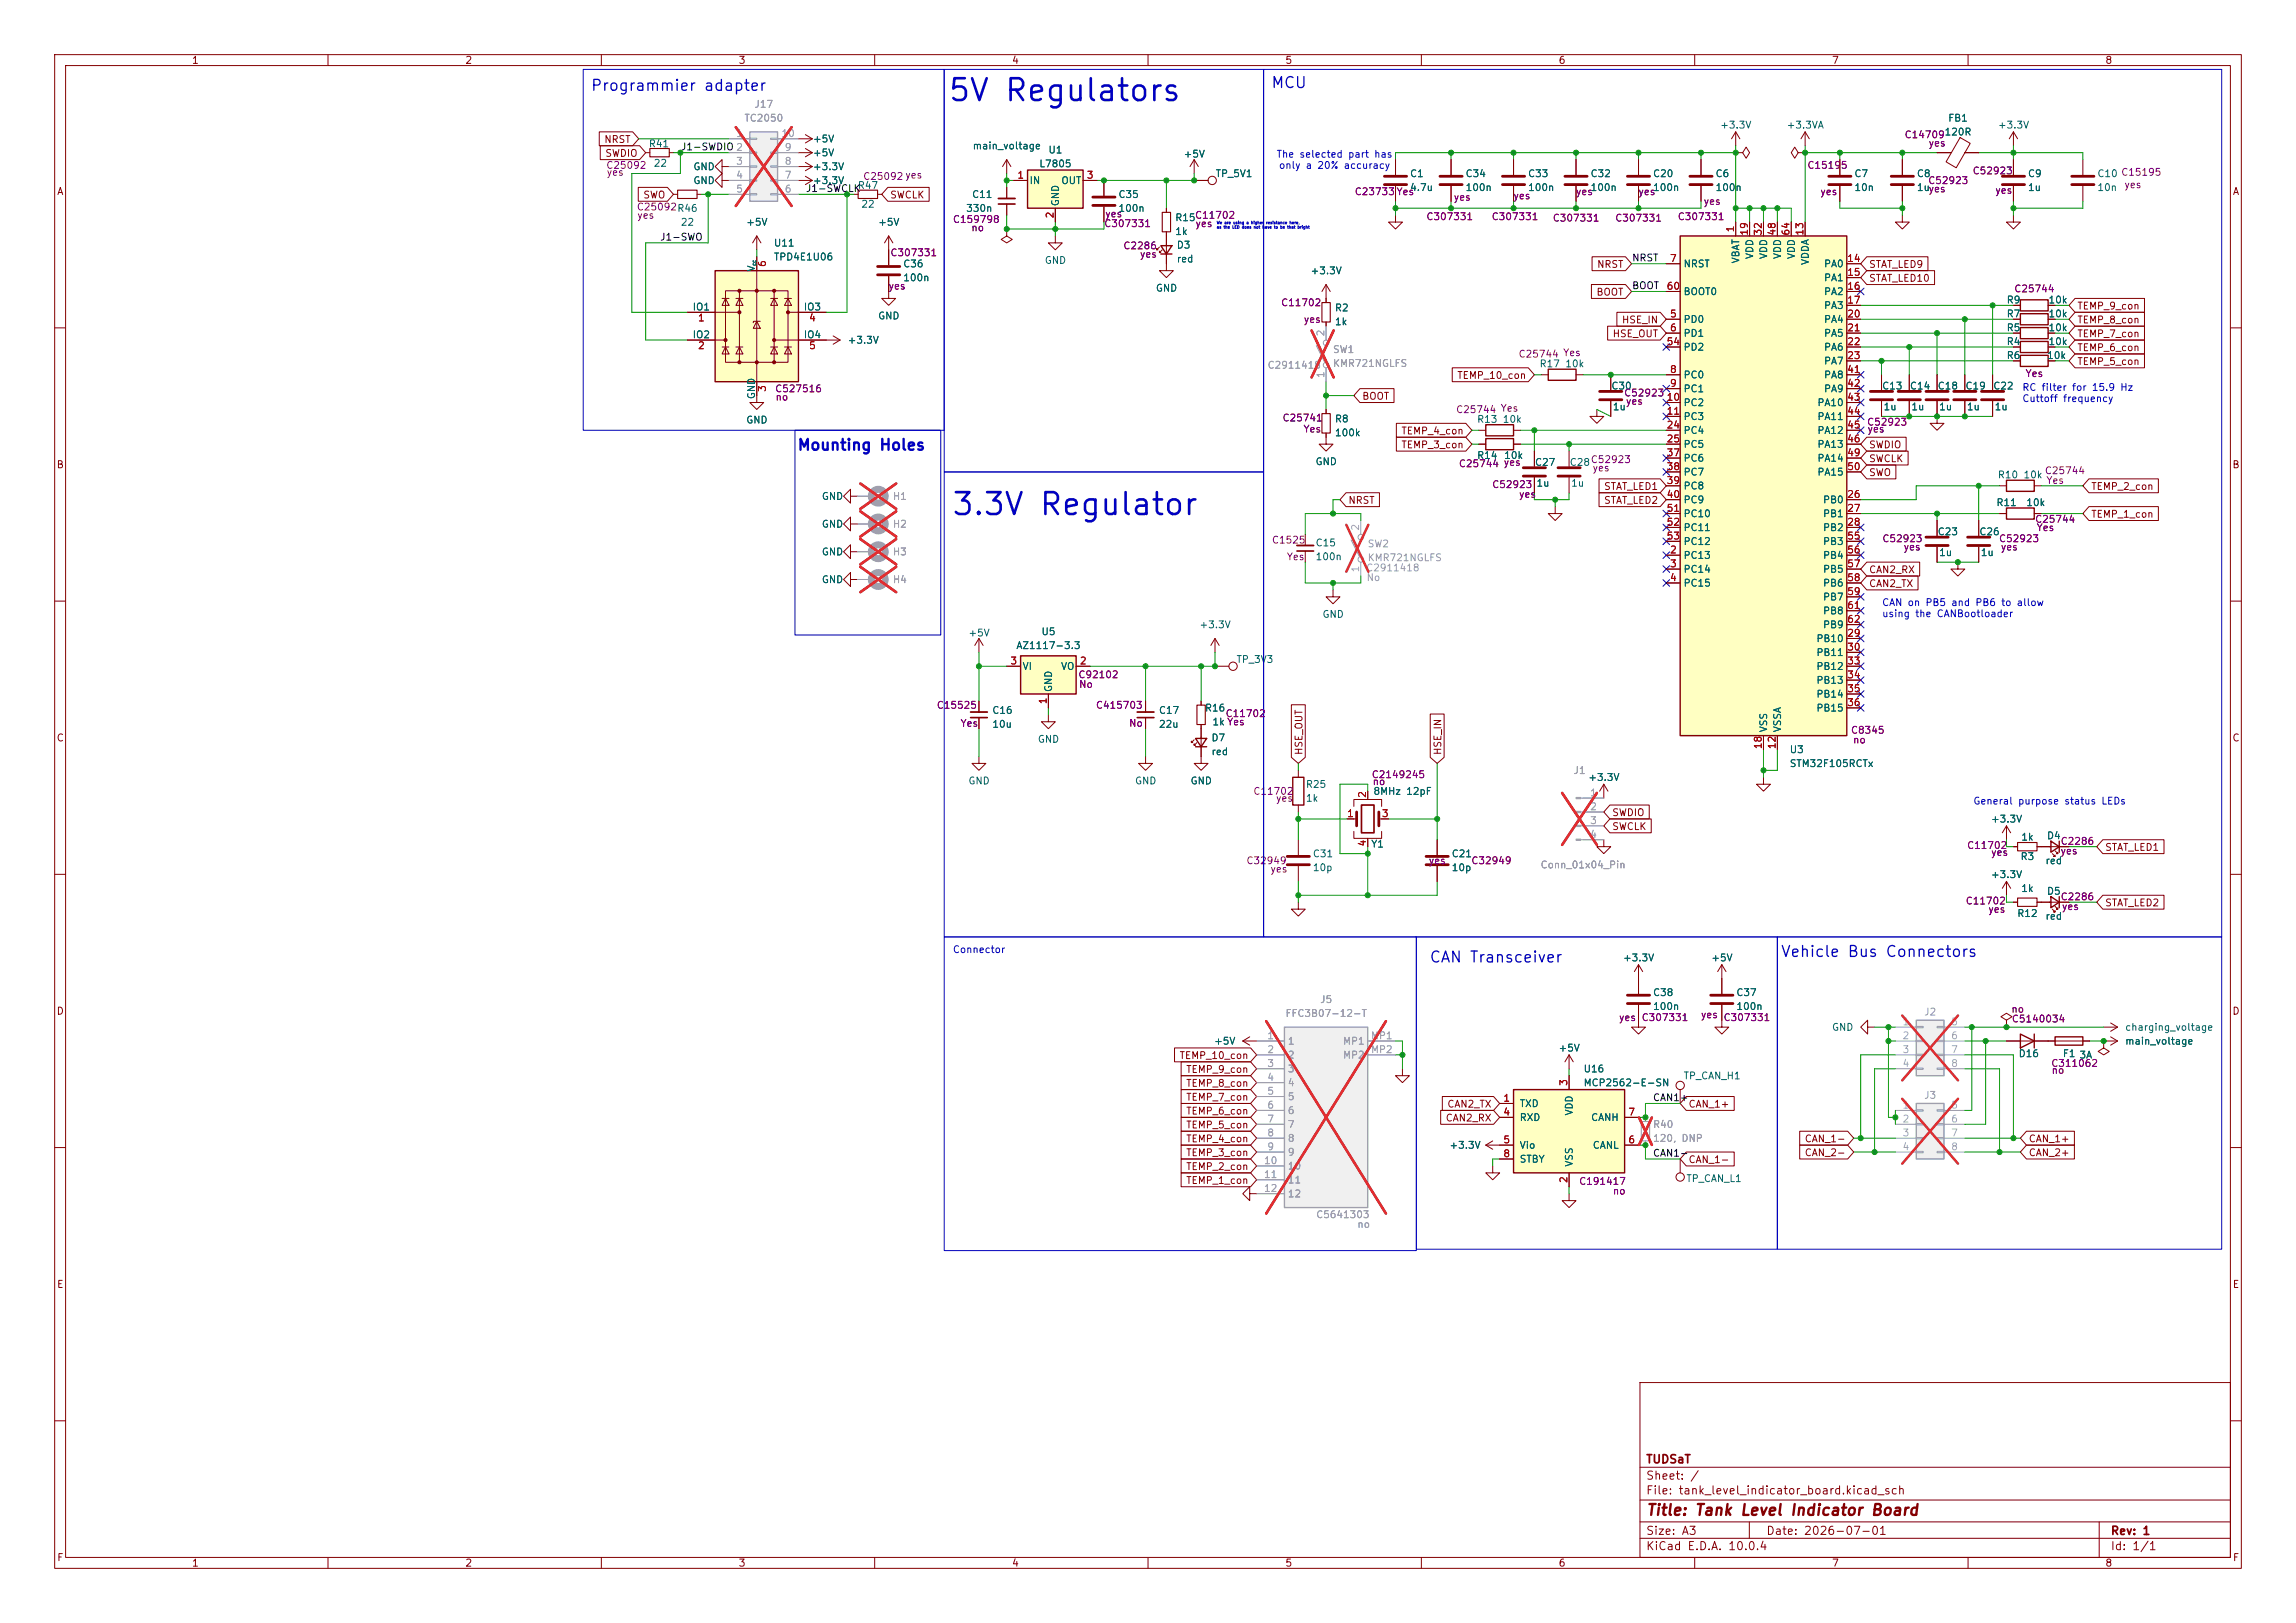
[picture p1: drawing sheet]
<svg xmlns="http://www.w3.org/2000/svg" width="420mm" height="297mm" viewBox="0 0 420 297" stroke-linecap="round" stroke-linejoin="round" font-family="sans-serif">
<defs><g id="words">
<g font-size="4" fill="#0000c2">
<text x="173.2" y="19.5">5V Regulators</text>
<text x="173.9" y="95.3">3.3V Regulator</text>
</g>
<g font-size="2" fill="#0000c2">
<text x="107.9" y="17.1">Programmier adapter</text>
<text x="232.4" y="16.6">MCU</text>
<text x="145.8" y="82.9">Mounting Holes</text>
<text x="261.4" y="176.6">CAN Transceiver</text>
<text x="325.6" y="175.6">Vehicle Bus Connectors</text>
</g>
<text font-size="2" fill="#840000" x="301" y="277.8">Title: Tank Level Indicator Board</text>
<g font-size="1.5" fill="#840000">
<text x="301" y="268.1">TUDSaT</text>
<text x="301" y="273.8">File: tank_level_indicator_board.kicad_sch</text>
<text x="301" y="271.1">Sheet: /</text>
<text x="301" y="281.2">Size: A3</text>
<text x="323" y="281.2">Date: 2026-07-01</text>
<text x="386" y="281.2">Rev: 1</text>
<text x="301" y="284">KiCad E.D.A. 10.0.4</text>
<text x="386" y="284">Id: 1/1</text>
</g>
<g font-size="1.3" fill="#840000">
<text x="35" y="12">1</text>
<text x="85" y="12">2</text>
<text x="135" y="12">3</text>
<text x="185" y="12">4</text>
<text x="235" y="12">5</text>
<text x="285" y="12">6</text>
<text x="335" y="12">7</text>
<text x="385" y="12">8</text>
<text x="110.4" y="26.5">NRST</text>
<text x="110.6" y="29">SWDIO</text>
<text x="10.3" y="36">A</text>
<text x="408.3" y="36">A</text>
<text x="117.6" y="36.6">SWO</text>
<text x="162.7" y="36.6">SWCLK</text>
<text x="292" y="49.3">NRST</text>
<text x="341.8" y="51.9">STAT_LED10</text>
<text x="341.8" y="49.3">STAT_LED9</text>
<text x="291.9" y="54.4">BOOT</text>
<text x="296.6" y="59.5">HSE_IN</text>
<text x="379.9" y="59.5">TEMP_8_con</text>
<text x="379.9" y="56.9">TEMP_9_con</text>
<text x="294.9" y="62">HSE_OUT</text>
<text x="379.9" y="64.6">TEMP_6_con</text>
<text x="379.9" y="62">TEMP_7_con</text>
<text x="266.5" y="69.6">TEMP_10_con</text>
<text x="379.9" y="67.1">TEMP_5_con</text>
<text x="249.1" y="73.5">BOOT</text>
<text x="256.2" y="82.3">TEMP_3_con</text>
<text x="256.2" y="79.8">TEMP_4_con</text>
<text x="341.8" y="82.3">SWDIO</text>
<text x="10.3" y="86">B</text>
<text x="293.3" y="90">STAT_LED1</text>
<text x="341.8" y="84.9">SWCLK</text>
<text x="341.8" y="87.4">SWO</text>
<text x="382.4" y="90">TEMP_2_con</text>
<text x="408.2" y="86">B</text>
<text x="246.5" y="92.5">NRST</text>
<text x="293.3" y="92.5">STAT_LED2</text>
<text x="382.4" y="95">TEMP_1_con</text>
<text x="341.8" y="105.2">CAN2_RX</text>
<text x="341.8" y="107.7">CAN2_TX</text>
<text x="10.3" y="136">C</text>
<text x="408.2" y="136">C</text>
<text x="238.6" y="138.3" transform="rotate(-90 238.6 138.3)">HSE_OUT</text>
<text x="264" y="138.3" transform="rotate(-90 264 138.3)">HSE_IN</text>
<text x="294.8" y="149.7">SWDIO</text>
<text x="294.8" y="152.2">SWCLK</text>
<text x="385" y="156">STAT_LED1</text>
<text x="385" y="166.2">STAT_LED2</text>
<text x="10.3" y="186">D</text>
<text x="408.2" y="186">D</text>
<text x="215.7" y="194.1">TEMP_10_con</text>
<text x="216.9" y="196.6">TEMP_9_con</text>
<text x="216.9" y="199.2">TEMP_8_con</text>
<text x="216.9" y="201.7">TEMP_7_con</text>
<text x="264.6" y="203">CAN2_TX</text>
<text x="308.8" y="203">CAN_1+</text>
<text x="216.9" y="209.3">TEMP_4_con</text>
<text x="216.9" y="204.3">TEMP_6_con</text>
<text x="216.9" y="206.8">TEMP_5_con</text>
<text x="264.3" y="205.5">CAN2_RX</text>
<text x="330" y="209.3">CAN_1-</text>
<text x="371" y="209.3">CAN_1+</text>
<text x="216.9" y="214.4">TEMP_2_con</text>
<text x="216.9" y="211.9">TEMP_3_con</text>
<text x="308.8" y="213.2">CAN_1-</text>
<text x="330" y="211.9">CAN_2-</text>
<text x="371" y="211.9">CAN_2+</text>
<text x="216.9" y="217">TEMP_1_con</text>
<text x="10.3" y="236">E</text>
<text x="408.3" y="236">E</text>
<text x="10.3" y="286">F</text>
<text x="35" y="287">1</text>
<text x="85" y="287">2</text>
<text x="135" y="287">3</text>
<text x="185" y="287">4</text>
<text x="235" y="287">5</text>
<text x="285" y="287">6</text>
<text x="335" y="287">7</text>
<text x="385" y="287">8</text>
<text x="408.3" y="286">F</text>
</g>
<g font-size="1.3" fill="#989898">
<text x="136.1" y="22.6">TC2050</text>
<text x="137.9" y="20">J17</text>
<text x="243.7" y="64.9">SW1</text>
<text x="243.7" y="67.4">KMR721NGLFS</text>
<text x="163.2" y="91.8">H1</text>
<text x="163.2" y="96.9">H2</text>
<text x="163.2" y="101.9">H3</text>
<text x="250.1" y="100.5">SW2</text>
<text x="163.2" y="107">H4</text>
<text x="250.1" y="103">KMR721NGLFS</text>
<text x="287.7" y="141.9">J1</text>
<text x="281.7" y="159.2">Conn_01x04_Pin</text>
<text x="241.4" y="183.9">J5</text>
<text x="235" y="186.4">FFC3B07-12-T</text>
<text x="235.5" y="191.5">1</text>
<text x="245.5" y="191.5">MP1</text>
<text x="351.9" y="186.1">J2</text>
<text x="235.5" y="194">2</text>
<text x="235.5" y="196.6">3</text>
<text x="245.5" y="194">MP2</text>
<text x="235.5" y="199.1">4</text>
<text x="235.5" y="201.6">5</text>
<text x="351.9" y="201.4">J3</text>
<text x="235.5" y="204.2">6</text>
<text x="235.5" y="206.7">7</text>
<text x="235.5" y="209.3">8</text>
<text x="302.3" y="206.7">R40</text>
<text x="302.3" y="209.3">120, DNP</text>
<text x="235.5" y="211.8">9</text>
<text x="235.5" y="214.3">10</text>
<text x="235.5" y="216.9">11</text>
<text x="235.5" y="219.4">12</text>
</g>
<g font-size="1.3" fill="#006464">
<text x="314.6" y="23.8">+3.3V</text>
<text x="326.7" y="23.8">+3.3VA</text>
<text x="356.3" y="22.6">FB1</text>
<text x="365.4" y="23.8">+3.3V</text>
<text x="118.6" y="27.3">R41</text>
<text x="148.6" y="26.4">+5V</text>
<text x="148.6" y="28.9">+5V</text>
<text x="177.8" y="27.6">main_voltage</text>
<text x="191.7" y="28.4">U1</text>
<text x="216.4" y="29.1">+5V</text>
<text x="355.6" y="25.1">120R</text>
<text x="119.5" y="30.8">22</text>
<text x="126.7" y="34">GND</text>
<text x="126.7" y="31.5">GND</text>
<text x="148.6" y="31.5">+3.3V</text>
<text x="148.6" y="34">+3.3V</text>
<text x="156.8" y="34.9">R47</text>
<text x="188.2" y="34">IN</text>
<text x="190" y="30.9">L7805</text>
<text x="194" y="34">OUT</text>
<text x="222.3" y="32.7">TP_5V1</text>
<text x="257.8" y="32.7">C1</text>
<text x="257.8" y="35.3">4.7u</text>
<text x="268" y="35.3">100n</text>
<text x="268" y="32.7">C34</text>
<text x="279.4" y="35.3">100n</text>
<text x="279.4" y="32.7">C33</text>
<text x="290.8" y="35.3">100n</text>
<text x="290.8" y="32.7">C32</text>
<text x="302.3" y="35.3">100n</text>
<text x="302.3" y="32.7">C20</text>
<text x="313.7" y="32.7">C6</text>
<text x="313.7" y="35.3">100n</text>
<text x="339.1" y="32.7">C7</text>
<text x="339.1" y="35.3">10n</text>
<text x="350.5" y="32.7">C8</text>
<text x="350.5" y="35.3">1uyes</text>
<text x="370.8" y="32.7">C9</text>
<text x="370.8" y="35.3">1u</text>
<text x="383.5" y="32.7">C10 C15195</text>
<text x="383.5" y="35.3">10n</text>
<text x="124.4" y="41.6">22</text>
<text x="136.4" y="41.6">+5V</text>
<text x="157.4" y="38.3">22</text>
<text x="160.5" y="41.6">+5V</text>
<text x="176.6" y="39.1">330n</text>
<text x="177.7" y="36.5">C11</text>
<text x="194" y="37.8" transform="rotate(-90 194 37.8)">GND</text>
<text x="204.5" y="39.1">100n</text>
<text x="204.5" y="36.5">C35</text>
<text x="214.9" y="40.8">R15</text>
<text x="141.5" y="45.4">U11</text>
<text x="141.5" y="48">TPD4E1U06</text>
<text x="214.9" y="43.3">1k</text>
<text x="215.1" y="45.8">D3</text>
<text x="321" y="47.5" transform="rotate(-90 321 47.5)">VDD</text>
<text x="323.6" y="47.5" transform="rotate(-90 323.6 47.5)">VDD</text>
<text x="326.1" y="47.5" transform="rotate(-90 326.1 47.5)">VDD</text>
<text x="328.6" y="47.5" transform="rotate(-90 328.6 47.5)">VDD</text>
<text x="138.4" y="49.8" transform="rotate(-90 138.4 49.8)">V</text>
<text x="165.1" y="51.8">100n</text>
<text x="165.1" y="49.2">C36</text>
<text x="191" y="48.6">GND</text>
<text x="211.3" y="53.7">GND</text>
<text x="215.1" y="48.3">red</text>
<text x="239.6" y="50.5">+3.3V</text>
<text x="307.8" y="49.2">NRST</text>
<text x="318.5" y="48.3" transform="rotate(-90 318.5 48.3)">VBAT</text>
<text x="331.2" y="48.6" transform="rotate(-90 331.2 48.6)">VDDA</text>
<text x="333.5" y="49.2">PA0</text>
<text x="333.5" y="51.8">PA1</text>
<text x="126.6" y="57.1">IO1</text>
<text x="146.9" y="57.1">IO3</text>
<text x="160.5" y="58.8">GND</text>
<text x="244.1" y="57.3">R2</text>
<text x="244.1" y="59.8">1k</text>
<text x="307.8" y="59.4">PD0</text>
<text x="307.8" y="54.3">BOOT0</text>
<text x="333.5" y="54.3">PA2</text>
<text x="333.5" y="56.9">PA3</text>
<text x="333.5" y="59.4">PA4</text>
<text x="367" y="55.8">R9</text>
<text x="367" y="58.4">R7</text>
<text x="374.6" y="55.8">10k</text>
<text x="374.6" y="58.4">10k</text>
<text x="126.6" y="62.2">IO2</text>
<text x="146.9" y="62.2">IO4</text>
<text x="154.9" y="63.2">+3.3V</text>
<text x="307.8" y="61.9">PD1</text>
<text x="307.8" y="64.5">PD2</text>
<text x="333.5" y="61.9">PA5</text>
<text x="333.5" y="64.5">PA6</text>
<text x="367" y="63.5">R4</text>
<text x="367" y="60.9">R5</text>
<text x="367" y="66">R6</text>
<text x="374.3" y="66">10k</text>
<text x="374.6" y="63.5">10k</text>
<text x="374.6" y="60.9">10k</text>
<text x="281.5" y="67.5">R17</text>
<text x="286.2" y="67.5">10k</text>
<text x="294.6" y="71.6">C30</text>
<text x="307.8" y="69.6">PC0</text>
<text x="333.5" y="67">PA7</text>
<text x="333.5" y="69.6">PA8</text>
<text x="344.2" y="71.6">C13</text>
<text x="349.3" y="71.6">C14</text>
<text x="354.3" y="71.6">C18</text>
<text x="359.4" y="71.6">C19</text>
<text x="364.5" y="71.6">C22</text>
<text x="136.4" y="77.8">GND</text>
<text x="138.4" y="73.2" transform="rotate(-90 138.4 73.2)">GND</text>
<text x="244.1" y="77.6">R8</text>
<text x="270.1" y="77.7">R13</text>
<text x="274.8" y="77.7">10k</text>
<text x="294.9" y="75.4">1u</text>
<text x="307.8" y="72.1">PC1</text>
<text x="307.8" y="74.6">PC2</text>
<text x="307.8" y="77.2">PC3</text>
<text x="332.3" y="74.6">PA10</text>
<text x="332.3" y="77.2">PA11</text>
<text x="333.5" y="72.1">PA9</text>
<text x="344.4" y="75.4">1u</text>
<text x="349.5" y="75.4">1u</text>
<text x="354.6" y="75.4">1u</text>
<text x="359.7" y="75.4">1u</text>
<text x="364.8" y="75.4">1u</text>
<text x="244.1" y="80.1">100k</text>
<text x="307.8" y="79.7">PC4</text>
<text x="307.8" y="82.3">PC5</text>
<text x="332.3" y="79.7">PA12</text>
<text x="332.3" y="82.3">PA13</text>
<text x="240.5" y="85.4">GND</text>
<text x="270.1" y="84.3">R14</text>
<text x="275" y="84.3">10k</text>
<text x="280.7" y="85.6">C27</text>
<text x="280.9" y="89.4">1u</text>
<text x="287" y="85.6">C28</text>
<text x="287.3" y="89.4">1u</text>
<text x="307.8" y="84.8">PC6</text>
<text x="307.8" y="87.3">PC7</text>
<text x="307.8" y="89.9">PC8</text>
<text x="332.3" y="84.8">PA14</text>
<text x="332.3" y="87.3">PA15</text>
<text x="365.3" y="87.8">R10</text>
<text x="370" y="87.8">10k</text>
<text x="150.2" y="91.8">GND</text>
<text x="307.8" y="92.4">PC9</text>
<text x="307.8" y="95">PC10</text>
<text x="333.4" y="92.4">PB0</text>
<text x="333.4" y="95">PB1</text>
<text x="365.1" y="92.9">R11</text>
<text x="370.5" y="92.9">10k</text>
<text x="150.2" y="101.9">GND</text>
<text x="150.2" y="96.9">GND</text>
<text x="240.5" y="100.3">C15</text>
<text x="307.8" y="97.5">PC11</text>
<text x="307.8" y="100">PC12</text>
<text x="333.4" y="97.5">PB2</text>
<text x="333.4" y="100">PB3</text>
<text x="354.3" y="98.3">C23</text>
<text x="362" y="98.3">C26</text>
<text x="150.2" y="107">GND</text>
<text x="240.5" y="102.8">100n</text>
<text x="307.8" y="102.6">PC13</text>
<text x="307.8" y="105.1">PC14</text>
<text x="307.8" y="107.7">PC15</text>
<text x="333.4" y="102.6">PB4</text>
<text x="333.4" y="105.1">PB5</text>
<text x="333.4" y="107.7">PB6</text>
<text x="354.6" y="102.1">1u</text>
<text x="362.2" y="102.1">1u</text>
<text x="241.8" y="113.4">GND</text>
<text x="333.4" y="110.2">PB7</text>
<text x="333.4" y="112.7">PB8</text>
<text x="177" y="116.8">+5V</text>
<text x="185.8" y="119.1">AZ1117-3.3</text>
<text x="190.4" y="116.5">U5</text>
<text x="219.3" y="115.3">+3.3V</text>
<text x="332.1" y="117.8">PB10</text>
<text x="333.4" y="115.3">PB9</text>
<text x="186.9" y="122.9">VI</text>
<text x="194" y="122.9">VO</text>
<text x="226.1" y="121.6">TP_3V3</text>
<text x="332.1" y="120.4">PB11</text>
<text x="332.1" y="122.9">PB12</text>
<text x="332.1" y="125.4">PB13</text>
<text x="181.4" y="130.9">C16</text>
<text x="192.7" y="126.7" transform="rotate(-90 192.7 126.7)">GND</text>
<text x="211.9" y="130.9">C17</text>
<text x="220.3" y="130.5">R16</text>
<text x="332.1" y="128">PB14</text>
<text x="332.1" y="130.5">PB15</text>
<text x="181.4" y="133.5">10u</text>
<text x="189.7" y="136.2">GND</text>
<text x="211.9" y="133.5">22u</text>
<text x="221.5" y="136">D7</text>
<text x="221.7" y="133.1">1k Yes</text>
<text x="323.6" y="134.1" transform="rotate(-90 323.6 134.1)">VSS</text>
<text x="326.1" y="134.1" transform="rotate(-90 326.1 134.1)">VSSA</text>
<text x="177" y="143.8">GND</text>
<text x="207.5" y="143.8">GND</text>
<text x="217.7" y="143.8">GND</text>
<text x="221.5" y="138.5">red</text>
<text x="290.4" y="143.2">+3.3V</text>
<text x="327.3" y="140.7">STM32F105RCTx</text>
<text x="327.3" y="138.1">U3</text>
<text x="238.8" y="144.5">R25</text>
<text x="238.8" y="147">1k</text>
<text x="251.1" y="145.8">8MHz 12pF</text>
<text x="250.7" y="155.4">Y1</text>
<text x="364.1" y="150.8">+3.3V</text>
<text x="369.6" y="154.1">1k</text>
<text x="374.3" y="153.9">D4</text>
<text x="240" y="157.2">C31</text>
<text x="240" y="159.7">10p</text>
<text x="265.4" y="157.2">C21</text>
<text x="265.4" y="159.7">10p</text>
<text x="364.1" y="161">+3.3V</text>
<text x="369.5" y="157.7">R3</text>
<text x="374.1" y="158.5">red</text>
<text x="369.6" y="163.5">1k</text>
<text x="374.3" y="164">D5</text>
<text x="368.9" y="168.1">R12</text>
<text x="374.1" y="168.6">red</text>
<text x="296.8" y="176.2">+3.3V</text>
<text x="312.9" y="176.2">+5V</text>
<text x="302.3" y="185.1">100n</text>
<text x="302.3" y="182.6">C38</text>
<text x="317.5" y="185.1">100n</text>
<text x="317.5" y="182.6">C37</text>
<text x="222" y="191.5">+5V</text>
<text x="335" y="188.9">GND</text>
<text x="388.6" y="188.9">charging_voltage</text>
<text x="388.6" y="191.5">main_voltage</text>
<text x="285" y="192.7">+5V</text>
<text x="289.6" y="196.6">U16</text>
<text x="307.9" y="197.8">TP_CAN_H1</text>
<text x="369.1" y="193.8">D16</text>
<text x="377.2" y="193.8">F1</text>
<text x="380.3" y="194">3A</text>
<text x="277.9" y="202.9">TXD</text>
<text x="289.6" y="199.1">MCP2562-E-SN</text>
<text x="277.9" y="205.4">RXD</text>
<text x="288" y="204.2" transform="rotate(-90 288 204.2)">VDD</text>
<text x="290.9" y="205.4">CANH</text>
<text x="265" y="210.5">+3.3V</text>
<text x="277.9" y="210.5">Vio</text>
<text x="277.9" y="213.1">STBY</text>
<text x="288" y="213.6" transform="rotate(-90 288 213.6)">VSS</text>
<text x="291.2" y="210.5">CANL</text>
<text x="308.4" y="216.6">TP_CAN_L1</text>
</g>
<g font-size="1.3" fill="#0f0f0f">
<text x="124.5" y="27.8">J1-SWDIO 2</text>
<text x="147.3" y="35.4">J1-SWCLK</text>
<text x="120.6" y="44.3">J1-SWO</text>
<text x="298.4" y="53.2">BOOT</text>
<text x="298.4" y="48.1">NRST</text>
<text x="302.3" y="201.8">CAN1+</text>
<text x="302.3" y="212">CAN1-</text>
</g>
<g font-size="1.3" fill="#aaa">
<text x="134.5" y="25.4">1</text>
<text x="134.5" y="27.9">2</text>
<text x="142.8" y="25.4">10</text>
<text x="143.4" y="27.9">9</text>
<text x="134.5" y="30.5">3</text>
<text x="134.5" y="33">4</text>
<text x="134.5" y="35.5">5</text>
<text x="143.4" y="35.5">6</text>
<text x="143.4" y="33">7</text>
<text x="143.4" y="30.5">8</text>
<text x="242.5" y="61.7" transform="rotate(-90 242.5 61.7)">2</text>
<text x="242.5" y="69.3" transform="rotate(-90 242.5 69.3)">1</text>
<text x="248.9" y="97.2" transform="rotate(-90 248.9 97.2)">2</text>
<text x="248.9" y="104.8" transform="rotate(-90 248.9 104.8)">1</text>
<text x="290.8" y="146">1</text>
<text x="290.8" y="148.6">2</text>
<text x="290.8" y="151.1">3</text>
<text x="290.8" y="153.6">4</text>
<text x="231.7" y="190.5">1</text>
<text x="250.7" y="190.5">MP1</text>
<text x="347.9" y="187.9">1</text>
<text x="347.9" y="190.5">2</text>
<text x="356.8" y="187.9">5</text>
<text x="356.8" y="190.5">6</text>
<text x="231.7" y="193">2</text>
<text x="231.7" y="195.6">3</text>
<text x="250.7" y="193">MP2</text>
<text x="347.9" y="193">3</text>
<text x="347.9" y="195.6">4</text>
<text x="356.8" y="193">7</text>
<text x="356.8" y="195.6">8</text>
<text x="231.7" y="198.1">4</text>
<text x="231.7" y="200.6">5</text>
<text x="231.7" y="203.2">6</text>
<text x="347.9" y="203.2">1</text>
<text x="356.8" y="203.2">5</text>
<text x="231.7" y="205.7">7</text>
<text x="231.7" y="208.3">8</text>
<text x="347.9" y="205.7">2</text>
<text x="347.9" y="208.3">3</text>
<text x="356.8" y="205.7">6</text>
<text x="356.8" y="208.3">7</text>
<text x="231.1" y="213.3">10</text>
<text x="231.1" y="215.9">11</text>
<text x="231.7" y="210.8">9</text>
<text x="347.9" y="210.8">4</text>
<text x="356.8" y="210.8">8</text>
<text x="231.1" y="218.4">12</text>
</g>
<g font-size="1.3" fill="#0000c2">
<text x="233.4" y="29.2">The selected part has</text>
<text x="233.8" y="31.2">only a 20% accuracy</text>
<text x="369.8" y="71.8">RC filter for 15.9 Hz</text>
<text x="369.8" y="73.9">Cuttoff frequency</text>
<text x="344.2" y="111.2">CAN on PB5 and PB6 to allow</text>
<text x="344.2" y="113.2">using the CANBootloader</text>
<text x="360.9" y="147.5">General purpose status LEDs</text>
<text x="174.2" y="174.7">Connector</text>
</g>
<g font-size="1.3" fill="#840084">
<text x="348.3" y="25.6">C14709</text>
<text x="352.7" y="27.1">yes</text>
<text x="110.8" y="31.2">C25092</text>
<text x="110.9" y="32.5">yes</text>
<text x="157.8" y="33.2">C25092yes</text>
<text x="330.5" y="31.2">C15195</text>
<text x="352.6" y="34">C52923</text>
<text x="360.7" y="32.2">C52923</text>
<text x="364.9" y="35.8">yes</text>
<text x="388.5" y="34.8">yes</text>
<text x="116.4" y="38.8">C25092R46</text>
<text x="116.5" y="40.3">yes</text>
<text x="174.2" y="41.1">C159798</text>
<text x="201.9" y="41.9">C307331</text>
<text x="202.1" y="40.1">yes</text>
<text x="218.5" y="40.3">C11702</text>
<text x="218.6" y="41.9">yes</text>
<text x="247.7" y="36">C23733</text>
<text x="255.3" y="36">Yes</text>
<text x="260.8" y="40.6">C307331</text>
<text x="265.8" y="37">yes</text>
<text x="272.7" y="40.6">C307331</text>
<text x="276.7" y="36.8">yes</text>
<text x="283.9" y="40.8">C307331</text>
<text x="288.2" y="36">yes</text>
<text x="295.4" y="40.8">C307331</text>
<text x="299.6" y="36">yes</text>
<text x="306.8" y="40.6">C307331</text>
<text x="311.5" y="37.8">yes</text>
<text x="332.9" y="36">yes</text>
<text x="162.8" y="47.2">C307331</text>
<text x="177.6" y="42.6">no</text>
<text x="205.4" y="45.9">C2286</text>
<text x="208.4" y="47.5">yes</text>
<text x="162.4" y="53.3">yes</text>
<text x="368.3" y="53.8">C25744</text>
<text x="234.2" y="56.3">C11702</text>
<text x="238.4" y="59.4">yes</text>
<text x="277.7" y="65.7">C25744 Yes</text>
<text x="370.4" y="69.3">Yes</text>
<text x="141.7" y="72.1">C527516</text>
<text x="141.8" y="73.6">no</text>
<text x="234.5" y="77.4">C25741</text>
<text x="266.2" y="75.9">C25744 Yes</text>
<text x="297" y="72.9">C52923</text>
<text x="297.3" y="74.4">yes</text>
<text x="238.3" y="79.5">Yes</text>
<text x="341.4" y="78.2">C52923</text>
<text x="341.5" y="79.5">yes</text>
<text x="266.7" y="85.8">C25744 yes</text>
<text x="272.8" y="89.6">C52923</text>
<text x="290.9" y="85">C52923</text>
<text x="291.2" y="86.6">yes</text>
<text x="373.9" y="87.1">C25744</text>
<text x="374.2" y="88.9">Yes</text>
<text x="277.8" y="91.4">yes</text>
<text x="372.2" y="96">C25744</text>
<text x="232.6" y="99.8">C1525</text>
<text x="344.2" y="99.5">C52923</text>
<text x="348.1" y="101">yes</text>
<text x="365.6" y="99.5">C52923</text>
<text x="365.9" y="101">yes</text>
<text x="372.4" y="97.5">Yes</text>
<text x="235.3" y="102.8">Yes</text>
<text x="197.2" y="124.4">C92102</text>
<text x="171.2" y="130">C15525</text>
<text x="197.3" y="126.2">No</text>
<text x="200.4" y="130">C415703</text>
<text x="224.1" y="131.5">C11702</text>
<text x="175.6" y="133.3">Yes</text>
<text x="206.4" y="133.3">No</text>
<text x="338.5" y="134.6">C8345</text>
<text x="338.9" y="136.4">no</text>
<text x="250.8" y="142.7">C2149245</text>
<text x="251" y="144">no</text>
<text x="229.2" y="145.8">C11702</text>
<text x="233.3" y="147">yes</text>
<text x="359.7" y="155.7">C11702</text>
<text x="376.8" y="154.9">C2286</text>
<text x="227.9" y="158.5">C32949</text>
<text x="232.3" y="160">yes</text>
<text x="261.2" y="158.5">yes</text>
<text x="269" y="158.5">C32949</text>
<text x="364.1" y="156.9">yes</text>
<text x="376.8" y="156.7">yes</text>
<text x="359.5" y="165.8">C11702</text>
<text x="363.6" y="167.3">yes</text>
<text x="376.8" y="165.1">C2286</text>
<text x="377.1" y="166.8">yes</text>
<text x="367.8" y="185.6">no</text>
<text x="296" y="187.2">yes C307331</text>
<text x="311" y="186.6">yes</text>
<text x="315.2" y="187.2">C307331</text>
<text x="367.9" y="187.4">C5140034</text>
<text x="375.1" y="195.5">C311062</text>
<text x="375.2" y="196.8">no</text>
<text x="288.8" y="217.1">C191417</text>
<text x="294.9" y="218.9">no</text>
</g>
<g font-size="1.3" fill="#a90000">
<text x="186" y="33">1</text>
<text x="198.7" y="33">3</text>
<text x="193" y="40.1" transform="rotate(-90 193 40.1)">2</text>
<text x="317.5" y="42.6" transform="rotate(-90 317.5 42.6)">1</text>
<text x="320" y="43.2" transform="rotate(-90 320 43.2)">19</text>
<text x="322.6" y="43.2" transform="rotate(-90 322.6 43.2)">32</text>
<text x="325.1" y="43.2" transform="rotate(-90 325.1 43.2)">48</text>
<text x="327.6" y="43.2" transform="rotate(-90 327.6 43.2)">64</text>
<text x="330.2" y="43.2" transform="rotate(-90 330.2 43.2)">13</text>
<text x="140.4" y="49" transform="rotate(-90 140.4 49)">6</text>
<text x="304.8" y="53.3">60</text>
<text x="305.4" y="48.2">7</text>
<text x="337.8" y="48.2">14</text>
<text x="337.8" y="50.8">15</text>
<text x="337.8" y="53.3">16</text>
<text x="127.6" y="59.1">1</text>
<text x="147.9" y="59.1">4</text>
<text x="305.4" y="58.4">5</text>
<text x="337.8" y="55.9">17</text>
<text x="337.8" y="58.4">20</text>
<text x="127.6" y="64.2">2</text>
<text x="147.9" y="64.2">5</text>
<text x="304.8" y="63.5">54</text>
<text x="305.4" y="60.9">6</text>
<text x="337.8" y="60.9">21</text>
<text x="337.8" y="63.5">22</text>
<text x="140.4" y="71.8" transform="rotate(-90 140.4 71.8)">3</text>
<text x="305.4" y="68.6">8</text>
<text x="305.4" y="71.1">9</text>
<text x="337.8" y="66">23</text>
<text x="337.8" y="68.6">41</text>
<text x="337.8" y="71.1">42</text>
<text x="304.8" y="73.6">10</text>
<text x="304.8" y="76.2">11</text>
<text x="337.8" y="73.6">43</text>
<text x="337.8" y="76.2">44</text>
<text x="304.8" y="78.7">24</text>
<text x="304.8" y="81.3">25</text>
<text x="304.8" y="83.8">37</text>
<text x="337.8" y="78.7">45</text>
<text x="337.8" y="81.3">46</text>
<text x="337.8" y="83.8">49</text>
<text x="304.8" y="86.3">38</text>
<text x="304.8" y="88.9">39</text>
<text x="337.8" y="86.3">50</text>
<text x="304.8" y="91.4">40</text>
<text x="304.8" y="94">51</text>
<text x="337.8" y="91.4">26</text>
<text x="337.8" y="94">27</text>
<text x="304.8" y="96.5">52</text>
<text x="304.8" y="99">53</text>
<text x="305.4" y="101.6">2</text>
<text x="337.8" y="96.5">28</text>
<text x="337.8" y="99">55</text>
<text x="337.8" y="101.6">56</text>
<text x="305.4" y="104.1">3</text>
<text x="305.4" y="106.7">4</text>
<text x="337.8" y="104.1">57</text>
<text x="337.8" y="106.7">58</text>
<text x="337.8" y="109.2">59</text>
<text x="337.8" y="111.7">61</text>
<text x="337.8" y="116.8">29</text>
<text x="337.8" y="119.4">30</text>
<text x="337.8" y="114.3">62</text>
<text x="184.7" y="121.9">3</text>
<text x="197.4" y="121.9">2</text>
<text x="337.8" y="121.9">33</text>
<text x="337.8" y="124.4">34</text>
<text x="191.7" y="129" transform="rotate(-90 191.7 129)">1</text>
<text x="337.8" y="127">35</text>
<text x="337.8" y="129.5">36</text>
<text x="322.6" y="137.2" transform="rotate(-90 322.6 137.2)">18</text>
<text x="325.1" y="137.2" transform="rotate(-90 325.1 137.2)">12</text>
<text x="246.3" y="149.8">1</text>
<text x="250.2" y="146.1" transform="rotate(-90 250.2 146.1)">2</text>
<text x="252.7" y="149.8">3</text>
<text x="250.2" y="155" transform="rotate(-90 250.2 155)">4</text>
<text x="274.9" y="201.9">1</text>
<text x="287" y="198.8" transform="rotate(-90 287 198.8)">3</text>
<text x="274.9" y="204.4">4</text>
<text x="274.9" y="209.5">5</text>
<text x="297.7" y="209.5">6</text>
<text x="297.7" y="204.4">7</text>
<text x="274.9" y="212.1">8</text>
<text x="287" y="216.6" transform="rotate(-90 287 216.6)">2</text>
</g>
<g font-size="1.3" fill="#a1a1a1">
<text x="231.8" y="67.8">C2911418</text>
<text x="249.8" y="104.9">C2911418</text>
<text x="249.9" y="106.6">No</text>
<text x="240.6" y="223.2">C5641303</text>
<text x="248.2" y="225">no</text>
</g>
<text font-size=".8" fill="#006464" x="138.5" y="48.7" transform="rotate(-90 138.5 48.7)">cc</text>
<g font-size=".5" fill="#0000c2">
<text x="222.5" y="41.1">We are using a higher</text>
<text x="222.5" y="41.9">as the LED does not have to be that bright</text>
<text x="231.5" y="41.1">resistance here,</text>
</g>
</g></defs>
<g fill="none" stroke="#840000" stroke-width=".18">
<path d="M10 10h400v277h-400zM12 12h396v273h-396zM60 10v2M110 10v2M160 10v2M210 10v2M260 10v2M310 10v2M360 10v2M201.9 33v2.8M201.9 37.8v2.8M213.4 38.1v.8"/>
<path d="M218.4 29.2l-.7 1.3M218.4 29.2l.8 1.3M218.4 29.2v2.6M218.4 33h2.6M212.1 45.2l-.5 .5v-.2v.2h.2M212.6 45.7l-.5 .5v-.2v.2h.2M213.4 42.4v7.1h1.2l-1.2 1.3-1.3-1.3h1.3M10 60h2M408 60h2M155.6 90.8v-1.3l-1.3 1.3 1.3 1.3v-1.3h1.2M10 110h2M243.8 108v1.2h1.3l-1.3 1.3-1.2-1.3h1.2"/>
<path d="M408 110h2M10 160h2M408 160h2M10 210h2M408 210h2M300 253h108v32h-108zM10 260h2M300 278.5h108M300 274.5h108M300 268.5h108M320 278.5v3M384 278.5v6.5"/>
<path d="M408 260h2M60 285v2M110 285v2M160 285v2M210 285v2M260 285v2M300 281.5h108M310 285v2M360 285v2"/>
<circle cx="221.7" cy="33" r=".76"/>
</g>
<g fill="none" stroke="#a1a1a1" stroke-width="1.3">
<circle cx="160.7" cy="95.9" r="1.27"/>
<circle cx="160.7" cy="90.8" r="1.27"/>
</g>
<g fill="none" stroke="#a1a1a1" stroke-width=".18">
<path d="M156.8 90.8h2.6M156.8 95.9h2.6M247.1 98.8l1.6 3.1M248.9 95.3v2.5M248.9 102.9v2.5"/>
<circle cx="248.9" cy="98.3" r=".51"/>
<circle cx="248.9" cy="102.4" r=".51"/>
</g>
<path d="M157.4 88.5l6.5 4.6M157.4 93.6l6.5 4.6M163.9 88.5l-6.5 4.6M163.9 93.6l-6.5 4.6M246.3 96l4 8.6M250.3 96l-4 8.6" fill="none" stroke="#e12e31" stroke-width=".46"/>
<path d="M199.9 36.1h4.1M199.9 37.6h4.1" fill="none" stroke="#840000" stroke-width=".51"/>
<path d="M212.6 38.9h1.5v3.5h-1.5z" fill="none" stroke="#840000" stroke-width=".2"/>
<path d="M212.3 45h2.1l-1 1.5zM212.3 46.5h2.1" fill="none" stroke="#840000" stroke-width=".25"/>
<path d="M350.5 201.9h5.1v10.2h-5.1z" fill="#f0f0f0"/>
<path d="M350.5 201.9h5.1v10.2h-5.1z" fill="none" stroke="#a1a1a1" stroke-width=".25"/>
<g fill="none" stroke="#a1a1a1" stroke-width=".18">
<path d="M289.2 146.1h4.2M289.2 148.6h4.2M289.2 151.1h4.2M289.2 153.7h4.2M346.7 203.2h3.8M346.7 205.7h3.8M346.7 208.3h3.8M346.7 210.8h3.8M350.5 203.1h1.3v.2h-1.3zM350.5 205.6h1.3v.3h-1.3zM350.5 208.2h1.3v.2h-1.3zM350.5 210.7h1.3v.2h-1.3z"/>
<path d="M354.3 203.1h1.3v.2h-1.3zM354.3 205.6h1.3v.3h-1.3zM354.3 208.2h1.3v.2h-1.3zM354.3 210.7h1.3v.2h-1.3zM355.6 203.2h3.8M355.6 205.7h3.8M355.6 208.3h3.8M355.6 210.8h3.8"/>
</g>
<path d="M285.7 145.1l6.4 9.5M292.1 145.1l-6.4 9.5M348 201.1l10.2 11.8M358.2 201.1l-10.2 11.8" fill="none" stroke="#e12e31" stroke-width=".46"/>
<g fill="#a1a1a1" stroke="#a1a1a1" stroke-width=".18">
<path d="M288.3 145.9h.9v.3h-.9z"/>
<path d="M288.3 148.5h.9v.2h-.9z"/>
<path d="M288.3 151h.9v.3h-.9z"/>
<path d="M288.3 153.5h.9v.3h-.9z"/>
</g>
<g fill="none" stroke="#840000" stroke-width=".18">
<path d="M162.6 43.2v5.3M162.6 50.5v2.8M162.6 43.2l-.8 1.3M162.6 43.2l.7 1.3M284.5 92.7v1.3h1.2l-1.2 1.3-1.3-1.3h1.3M361.9 95.3v2.7M365.8 94h1.2M365.8 88.9h1.2M372.1 94h1.3M372.1 88.9h1.3M361.9 100.1v2.8M262.9 153.7v2.8"/>
<path d="M262.9 158.5v2.8"/>
</g>
<path d="M160.5 48.8h4.1M160.5 50.3h4.1M359.9 98.3h4.1M359.9 99.8h4.1M260.9 156.7h4M260.9 158.2h4" fill="none" stroke="#840000" stroke-width=".51"/>
<path d="M367 93h5.1v2h-5.1zM367 87.9h5.1v2h-5.1z" fill="none" stroke="#840000" stroke-width=".25"/>
<path d="M188 31.1h10.1v7h-10.1z" fill="#ffffc2"/>
<g fill="none" stroke="#840000" stroke-width=".25">
<path d="M188 31.1h10.1v7h-10.1zM369.6 54.9h5v2h-5zM369.6 57.4h5v2h-5zM369.6 59.9h5v2.1h-5zM271.8 77.7h5.1v2.1h-5.1zM369.6 62.5h5v2h-5zM369.6 65h5v2.1h-5zM271.8 80.3h5.1v2h-5.1zM375.2 153.9l1.5 1-1.5 1.1zM376.7 153.9v2.1M375.2 164.1l1.5 1-1.5 1zM376.7 164.1v2"/>
<path d="M369.6 189.2l2.5 1.3-2.5 1.3zM372.1 189.2v2.6M375.9 189.7h5.1v1.6h-5.1z"/>
</g>
<g fill="none" stroke="#840000" stroke-width=".18">
<path d="M184.1 29.2l-.7 1.3M184.1 29.2l.8 1.3M184.1 29.2v2.6M184.1 34.3v2M184.1 37.3v2.1M185.4 33h2.6M193 38.1v2.5M198.1 33h2.6M368.3 39.4v1.2h1.3l-1.3 1.3-1.3-1.3h1.3M368.3 29.2v2.8M368.3 34v2.8M184.1 41.9v1.3l1.1 .6-1.1 .7-1-.7 1-.6"/>
<path d="M184.1 41.9h.1M193 43.2v1.3h1.3l-1.3 1.2-1.2-1.2h1.2M368.3 55.9h1.3M368.3 58.4h1.3M374.6 55.9h1.3M374.6 58.4h1.3M242.6 79.2v2.1h1.2l-1.2 1.3-1.3-1.3h1.3M242.6 74.9v.8M270.5 78.7h1.3M276.9 78.7h1.2M292.1 74.9v1.3h1.3l-1.3 1.3-1.3-1.3h1.3M344.2 68.6v2.8"/>
<path d="M344.2 73.4v2.8M349.2 68.6v2.8M349.2 73.4v2.8M354.3 73.4v4.1h1.3l-1.3 1.2-1.2-1.2h1.2M354.3 68.6v2.8M359.4 68.6v2.8M359.4 73.4v2.8M364.5 68.6v2.8M364.5 73.4v2.8M368.3 63.5h1.3M368.3 61h1.3M368.3 66h1.3"/>
<path d="M374.6 63.5h1.3M374.6 61h1.3M374.6 66h1.3M155.6 95.9v-1.3l-1.3 1.3 1.3 1.3v-1.3h1.2M270.5 81.3h1.3M276.9 81.3h1.2M280.7 82.6v2.7M280.7 87.4v2.8M287 82.6v2.7M287 87.4v2.8M354.3 95.3v2.7M155.6 101v-1.3l-1.3 1.3 1.3 1.2v-1.2h1.2"/>
<path d="M155.6 106v-1.2l-1.3 1.2 1.3 1.3v-1.3h1.2M354.3 100.1v2.8M358.1 102.9v1.2h1.3l-1.3 1.3-1.2-1.3h1.2M237.5 153.7v2.8M237.5 158.5v2.8M246.4 149.9h1.8M247.6 147.6v-1.3h5.1v1.3M247.6 152.1v1.3h5.1v-1.3M250.2 144.8v1.5M250.2 153.4v1.5M252.2 149.9h1.8M293.4 153.7v1.2h1.2l-1.2 1.3-1.3-1.3h1.3"/>
<path d="M293.4 143.5l-.8 1.3M293.4 143.5l.7 1.3M293.4 143.5v2.6M322.6 142.2v1.3h1.2l-1.2 1.3-1.3-1.3h1.3M367 151.1l-.7 1.3M367 151.1l.8 1.3M367 151.1v2.6M368.3 154.9h.8M372.6 154.9h5.9M375.4 156.2l.5 .5h-.2h.2v-.2M375.9 155.7l.5 .5h-.2h.2v-.2M315 176.5l-.8 1.3"/>
<path d="M315 176.5l.7 1.3M315 176.5v5.4M367 161.3v2.5M367 161.3l-.7 1.3M367 161.3l.8 1.3M368.3 165.1h.8M372.6 165.1h5.9M375.4 166.4l.5 .5h-.2h.2v-.3M375.9 165.9l.5 .5h-.2h.2v-.3M227.3 190.5h2.6M227.3 190.5l1.3 .8M228.6 189.7l-1.3 .8"/>
<path d="M287 193l-.7 1.3M287 193l.8 1.3M287 193v2.6M299.7 186.7v1.3h1.3l-1.3 1.2-1.3-1.2h1.3M315 183.9v4.1h1.2l-1.2 1.2-1.3-1.2h1.3M367 190.5h15.3M384.8 190.5v1.3l1 .6-1 .6-1-.6 1-.6M384.8 190.5h.1M384.8 190.5h2.5M384.8 188h2.5M386.1 189.7l1.2 .8M386.1 187.2l1.2 .8"/>
<path d="M387.3 190.5l-1.2 .8M387.3 188l-1.2 .7"/>
</g>
<g fill="none" stroke="#a1a1a1" stroke-width="1.3">
<circle cx="160.7" cy="101" r="1.27"/>
<circle cx="160.7" cy="106" r="1.27"/>
</g>
<path d="M156.8 106h2.6M156.8 101h2.6" fill="none" stroke="#a1a1a1" stroke-width=".18"/>
<path d="M157.4 98.6l6.5 4.7M163.9 98.6l-6.5 4.7M157.4 103.7l6.5 4.7M163.9 103.7l-6.5 4.7" fill="none" stroke="#e12e31" stroke-width=".46"/>
<g fill="none" stroke="#840000" stroke-width=".51">
<path d="M366.3 32.3h4M366.3 33.8h4M342.1 71.6h4.1M342.1 73.2h4.1M347.2 71.6h4.1M347.2 73.2h4.1M352.3 71.6h4.1M352.3 73.2h4.1M357.4 71.6h4M357.4 73.2h4M362.5 71.6h4M362.5 73.2h4"/>
<path d="M278.6 85.6h4.1M278.6 87.1h4.1M285 85.6h4.1M285 87.1h4.1M352.3 98.3h4.1M352.3 99.8h4.1M235.5 156.7h4M235.5 158.2h4M248.2 148.6v2.5M252.2 148.6v2.5M312.9 182.1h4.1M312.9 183.6h4.1"/>
</g>
<path d="M182.6 37.3h3.1M249 147.3h2.3v5.1h-2.3z" fill="none" stroke="#840000" stroke-width=".3"/>
<path d="M241.8 75.7h1.5v3.5h-1.5zM369.1 154.2h3.5v1.5h-3.5zM369.1 164.3h3.5v1.6h-3.5z" fill="none" stroke="#840000" stroke-width=".2"/>
<path d="M182.6 36.3h3.1" fill="none" stroke="#840000" stroke-width=".33"/>
<path d="M234.9 188h15.3v33h-15.3z" fill="#f0f0f0"/>
<path d="M234.9 188h15.3v33h-15.3z" fill="none" stroke="#a1a1a1" stroke-width=".25"/>
<g fill="none" stroke="#a1a1a1" stroke-width=".18">
<path d="M229.9 190.5h5M229.9 193h5M229.9 195.6h5M229.9 198.1h5M250.2 190.5h5.1M250.2 193h5.1M229.9 200.7h5M229.9 203.2h5M229.9 205.7h5M229.9 208.3h5M229.9 210.8h5M229.9 213.4h5"/>
<path d="M229.9 215.9h5M229.9 218.4h5"/>
</g>
<path d="M231.6 186.9l21.9 35.2M253.5 186.9l-21.9 35.2" fill="none" stroke="#e12e31" stroke-width=".46"/>
<g fill="none" stroke="#840000" stroke-width=".18">
<path d="M294.6 68.6v2.8M294.6 73.4v2.8M222.2 121.9h2.6M256.5 195.6v1.3h1.3l-1.3 1.2-1.2-1.2h1.2M228.6 218.4v-1.2l-1.3 1.2 1.3 1.3v-1.3h1.3"/>
<circle cx="225.6" cy="121.9" r=".76"/>
</g>
<path d="M292.6 71.6h4.1M292.6 73.2h4.1" fill="none" stroke="#840000" stroke-width=".51"/>
<path d="M137.2 24.1h5v12.7h-5z" fill="#f0f0f0"/>
<path d="M137.2 24.1h5v12.7h-5z" fill="none" stroke="#a1a1a1" stroke-width=".25"/>
<g fill="none" stroke="#a1a1a1" stroke-width=".18">
<path d="M133.3 25.4h3.9M133.3 27.9h3.9M133.3 30.5h3.9M133.3 33h3.9M133.3 35.6h3.9M137.2 25.3h1.2v.2h-1.2zM137.2 27.8h1.2v.3h-1.2zM137.2 30.4h1.2v.2h-1.2zM137.2 32.9h1.2v.2h-1.2zM137.2 35.4h1.2v.3h-1.2zM141 25.3h1.2v.2h-1.2zM141 27.8h1.2v.3h-1.2z"/>
<path d="M141 30.4h1.2v.2h-1.2zM141 32.9h1.2v.2h-1.2zM141 35.4h1.2v.3h-1.2zM142.2 25.4h3.8M142.2 27.9h3.8M142.2 30.5h3.8M142.2 33h3.8M142.2 35.6h3.8"/>
</g>
<path d="M134.6 23.3l10.2 14.4M144.8 23.3l-10.2 14.4" fill="none" stroke="#e12e31" stroke-width=".46"/>
<g fill="none" stroke="#840000" stroke-width=".18">
<path d="M123.2 35.6h.8M127.5 35.6h.8M146 30.5h2.6M146 33h2.6M146 25.4h2.6M146 27.9h2.6M147.3 29.7l1.3 .8M147.3 32.3l1.3 .7M147.3 24.6l1.3 .8M147.3 27.2l1.3 .7M148.6 30.5l-1.3 .7M148.6 33l-1.3 .8"/>
<path d="M148.6 25.4l-1.3 .8M148.6 27.9l-1.3 .8M156.2 35.6h.8M160.5 35.6h.8M336.5 29.2v2.8M336.5 34v2.8M348 39.4v1.2h1.2l-1.2 1.3-1.3-1.3h1.3M381 29.2v2.8M381 34v2.8M138.4 43.2l-.7 1.3M138.4 43.2l.8 1.3M138.4 43.2v2.5"/>
<path d="M218.4 135.4l-.5 .5v-.3v.3h.3M218.9 135.9l-.5 .5v-.3v.3h.3M219.7 128.3v.7M219.7 132.6v5.8"/>
</g>
<path d="M124 34.8h3.5v1.5h-3.5zM157 34.8h3.5v1.5h-3.5zM218.9 129h1.6v3.6h-1.6z" fill="none" stroke="#840000" stroke-width=".2"/>
<path d="M334.5 32.3h4.1M334.5 33.8h4.1M379 32.3h4M379 33.8h4" fill="none" stroke="#840000" stroke-width=".51"/>
<path d="M218.7 135.1h2l-1 1.6zM218.7 136.7h2" fill="none" stroke="#840000" stroke-width=".25"/>
<path d="M307.3 43.2h30.5v91.4h-30.5z" fill="#ffffc2"/>
<path d="M307.3 43.2h30.5v91.4h-30.5zM283.2 67.6h5.1v2h-5.1zM236.5 142.2h2v5.1h-2z" fill="none" stroke="#840000" stroke-width=".25"/>
<g fill="none" stroke="#840000" stroke-width=".18">
<path d="M132.1 33v-1.2l-1.3 1.2 1.3 1.3v-1.3h1.2M132.1 30.5v-1.3l-1.3 1.3 1.3 1.3v-1.3h1.2M255.3 39.4v1.2h1.2l-1.2 1.3-1.3-1.3h1.3M255.3 29.2v2.8M255.3 34v2.8M265.4 29.2v2.8M265.4 34v2.8M276.9 29.2v2.8M276.9 34v2.8M288.3 29.2v2.8M288.3 34v2.8M299.7 29.2v2.8"/>
<path d="M299.7 34v2.8M311.1 29.2v2.8M311.1 34v2.8M317.5 27.9h1.3l.6-1 .6 1-.6 1.1-.6-1.1M317.5 27.9h.1M317.5 24.1v2.6M317.5 24.1l-.8 1.3M317.5 24.1l.8 1.3M328.9 27.9l-.6-1-.6 1 .6 1.1 .6-1.1h1.3M330.2 27.9h.1M330.2 24.1v2.6M330.2 24.1l-.8 1.3"/>
<path d="M330.2 24.1l.8 1.3M242.6 52.1l-.8 1.2M242.6 52.1l.7 1.2M242.6 52.1v3.3M242.6 58.9v.8M304.8 58.4h2.5M304.8 48.3h2.5M304.8 53.3h2.5M317.5 40.6v2.6M320 40.6v2.6M322.6 40.6v2.6M325.1 40.6v2.6"/>
<path d="M327.7 40.6v2.6M330.2 40.6v2.6M337.8 58.4h2.6M337.8 48.3h2.6M337.8 50.8h2.6M337.8 53.3h2.6M337.8 55.9h2.6M138.4 72.4v1.3h-1.2l1.2 1.2 1.3-1.2h-1.3M281.9 68.6h1.3M288.3 68.6h1.3M304.8 61h2.5M304.8 68.6h2.5"/>
<path d="M304.8 71.1h2.5M304.8 73.7h2.5M304.8 76.2h2.5M304.8 63.5h2.5M304.8 78.7h2.5M337.8 61h2.6M337.8 68.6h2.6M337.8 71.1h2.6M337.8 73.7h2.6M337.8 76.2h2.6M337.8 63.5h2.6M337.8 66h2.6"/>
<path d="M337.8 78.7h2.6M238.8 97.8v2M304.8 81.3h2.5M304.8 91.4h2.5M304.8 94h2.5M304.8 96.5h2.5M304.8 83.8h2.5M304.8 86.4h2.5M304.8 88.9h2.5M304.8 99.1h2.5M337.8 81.3h2.6M337.8 91.4h2.6"/>
<path d="M337.8 94h2.6M337.8 96.5h2.6M337.8 83.8h2.6M337.8 86.4h2.6M337.8 99.1h2.6M238.8 100.8v2.1M304.8 101.6h2.5M304.8 104.1h2.5M304.8 106.7h2.5M337.8 101.6h2.6M337.8 104.1h2.6M337.8 106.7h2.6"/>
<path d="M337.8 116.8h2.6M337.8 119.4h2.6M337.8 109.2h2.6M337.8 111.8h2.6M337.8 114.3h2.6M322.6 134.6v2.6M325.1 134.6v2.6M337.8 121.9h2.6M337.8 124.5h2.6M337.8 127h2.6M337.8 129.5h2.6M237.5 141v1.2"/>
<path d="M237.5 147.3v1.3M237.5 165.1v1.3h1.3l-1.3 1.2-1.3-1.2h1.3M299.7 176.5l-.7 1.3M299.7 176.5l.8 1.3M299.7 176.5v2.6"/>
</g>
<path d="M253.2 32.3h4.1M253.2 33.8h4.1M263.4 32.3h4.1M263.4 33.8h4.1M274.8 32.3h4.1M274.8 33.8h4.1M286.3 32.3h4M286.3 33.8h4M297.7 32.3h4.1M297.7 33.8h4.1M309.1 32.3h4.1M309.1 33.8h4.1" fill="none" stroke="#840000" stroke-width=".51"/>
<path d="M241.8 55.4h1.5v3.5h-1.5z" fill="none" stroke="#840000" stroke-width=".2"/>
<path d="M237.2 100.8h3.1" fill="none" stroke="#840000" stroke-width=".3"/>
<path d="M237.2 99.8h3.1" fill="none" stroke="#840000" stroke-width=".33"/>
<g fill="none" stroke="#a1a1a1" stroke-width=".18">
<path d="M242.6 59.7v2.5M240.8 63.2l1.5 3.1M242.6 67.3v2.6"/>
<circle cx="242.6" cy="66.8" r=".51"/>
<circle cx="242.6" cy="62.7" r=".51"/>
</g>
<path d="M239.9 60.5l4.1 8.6M244 60.5l-4.1 8.6" fill="none" stroke="#e12e31" stroke-width=".46"/>
<path d="M130.8 49.5h15.2v20.4h-15.2z" fill="#ffffc2"/>
<g fill="none" stroke="#840000" stroke-width=".18">
<path d="M118.1 27.9h.8M122.4 27.9h.8M348 29.2v2.8M348 34v2.8M354.3 27.9h2.6M358.5 25.2l1.9 1-2.6 4.5-1.8-1.1zM359.4 27.9h2.5M125.7 57.2h9.6M132.1 54.6h1.2M132.7 53.2h11.4v13.1h-11.4zM132.7 54.6l.6 1.3h-1.2zM134.6 54.6h1.3"/>
<path d="M135.3 54.6l.6 1.3h-1.3zM135.3 53.2v13.1M138.4 58.8l.7 1.3h-1.3zM138.4 47v25.4M139.1 58.8h-1.3v.3M141 54.6h1.2M141.6 54.6l.6 1.3h-1.2zM141.6 53.2v13.1M143.5 54.6h1.3M144.1 54.6l.7 1.3h-1.3zM144.1 57.2h7M162.6 53.3v1.3h-1.3l1.3 1.3 1.2-1.3h-1.2"/>
<path d="M125.7 62.2h7M132.1 63.5h1.2M132.7 63.5l.6 1.3h-1.2zM134.6 63.5h1.3M135.3 63.5l.6 1.3h-1.3zM141 63.5h1.2M141.6 63.5l.6 1.3h-1.2zM141.6 62.2h12.1M143.5 63.5h1.3M144.1 63.5l.7 1.3h-1.3zM152.4 61.5l1.3 .7M153.7 62.2l-1.3 .8"/>
<path d="M179.1 116.8v2.6M179.1 116.8l-.8 1.3M179.1 116.8l.7 1.3M179.1 138.4v1.3h1.2l-1.2 1.3-1.3-1.3h1.3M179.1 128.3v2M179.1 131.3v2.1M191.8 130.8v1.3h1.2l-1.2 1.3-1.3-1.3h1.3M307.3 199.4v2.5M341.6 188v-1.3l-1.2 1.3 1.2 1.2v-1.2h1.3M307.3 212.1v2.5"/>
<circle cx="307.3" cy="198.6" r=".76"/>
<circle cx="307.3" cy="215.4" r=".76"/>
</g>
<path d="M130.8 49.5h15.2v20.4h-15.2z" fill="none" stroke="#840000" stroke-width=".25"/>
<g fill="#840000" stroke="#840000" stroke-width=".18">
<circle cx="132.7" cy="62.2" r=".28"/>
<circle cx="135.3" cy="53.2" r=".28"/>
<circle cx="135.3" cy="57.2" r=".28"/>
<circle cx="135.3" cy="66.3" r=".28"/>
<circle cx="138.4" cy="53.2" r=".28"/>
<circle cx="138.4" cy="66.3" r=".28"/>
<circle cx="141.6" cy="53.2" r=".28"/>
<circle cx="141.6" cy="62.2" r=".28"/>
<circle cx="141.6" cy="66.3" r=".28"/>
<circle cx="144.1" cy="57.2" r=".28"/>
</g>
<path d="M118.9 27.2h3.5v1.5h-3.5z" fill="none" stroke="#840000" stroke-width=".2"/>
<path d="M177.5 131.3h3.1" fill="none" stroke="#840000" stroke-width=".3"/>
<path d="M177.5 130.3h3.1" fill="none" stroke="#840000" stroke-width=".33"/>
<path d="M345.9 32.3h4.1M345.9 33.8h4.1" fill="none" stroke="#840000" stroke-width=".51"/>
<path d="M186.7 120h10.1v7h-10.1z" fill="#ffffc2"/>
<path d="M186.7 120h10.1v7h-10.1z" fill="none" stroke="#840000" stroke-width=".25"/>
<path d="M184.1 121.9h2.6M191.8 127v2.5M196.8 121.9h2.6" fill="none" stroke="#840000" stroke-width=".18"/>
<path d="M350.5 186.7h5.1v10.2h-5.1z" fill="#f0f0f0"/>
<path d="M350.5 186.7h5.1v10.2h-5.1z" fill="none" stroke="#a1a1a1" stroke-width=".25"/>
<g fill="none" stroke="#a1a1a1" stroke-width=".18">
<path d="M346.7 188h3.8M346.7 190.5h3.8M346.7 193h3.8M346.7 195.6h3.8M350.5 187.8h1.3v.3h-1.3zM350.5 190.4h1.3v.2h-1.3zM350.5 192.9h1.3v.3h-1.3zM350.5 195.5h1.3v.2h-1.3zM354.3 187.8h1.3v.3h-1.3zM354.3 190.4h1.3v.2h-1.3zM354.3 192.9h1.3v.3h-1.3zM354.3 195.5h1.3v.2h-1.3z"/>
<path d="M355.6 188h3.8M355.6 190.5h3.8M355.6 193h3.8M355.6 195.6h3.8M301 204.5v.7M301 208.8v.8"/>
</g>
<path d="M348 185.8l10.2 11.9M358.2 185.8l-10.2 11.9M299.8 204.5l2.4 5M302.2 204.5l-2.4 5" fill="none" stroke="#e12e31" stroke-width=".46"/>
<path d="M367 186.7l1-.6-1-.7-1 .7 1 .6v1.3M367 188h.1M273 213.4v1.2h1.3l-1.3 1.3-1.2-1.3h1.2M287 218.4v1.3h1.3l-1.3 1.3-1.3-1.3h1.3" fill="none" stroke="#840000" stroke-width=".18"/>
<path d="M300.2 205.2h1.6v3.6h-1.6z" fill="none" stroke="#a1a1a1" stroke-width=".2"/>
<path d="M276.9 199.4h20.3v15.2h-20.3z" fill="#ffffc2"/>
<path d="M276.9 199.4h20.3v15.2h-20.3z" fill="none" stroke="#840000" stroke-width=".25"/>
<g fill="none" stroke="#840000" stroke-width=".18">
<path d="M109.6 24.1h6.1l1.1 1.3-1.1 1.3h-6.1zM109.8 26.7h7.2l1.1 1.2-1.1 1.3h-7.2zM116.8 34.3h5.3l1.1 1.3-1.1 1.2h-5.3zM162.4 34.3h7.6v2.5h-7.6l-1.1-1.2zM184.1 34.3v2M184.1 37.3v2.1M185.4 33h2.6M193 38.1v2.5M198.1 33h2.6M201.9 33v2.8M201.9 37.8v2.8M213.4 38.1v.8"/>
<path d="M218.4 33h2.6M255.3 29.2v2.8M255.3 34v2.8M265.4 29.2v2.8M265.4 34v2.8M276.9 29.2v2.8M276.9 34v2.8M288.3 29.2v2.8M288.3 34v2.8M299.7 29.2v2.8M299.7 34v2.8M311.1 29.2v2.8"/>
<path d="M311.1 34v2.8M317.5 27.9h.1M330.2 27.9h.1M336.5 29.2v2.8M336.5 34v2.8M348 29.2v2.8M348 34v2.8M354.3 27.9h2.6M359.4 27.9h2.5M368.3 24.1l-.8 1.3M368.3 24.1l.8 1.3M368.3 24.1v2.6"/>
<path d="M368.3 29.2v2.8M368.3 34v2.8M125.7 57.2h5.1M138.4 47v2.5M146 57.2h5.1M162.6 45.7v2.8M162.6 50.5v2.8M184.1 41.9h.1M213.4 42.4v2.6M213.4 46.5v1.8M242.6 54.6v.8M242.6 58.9v.8"/>
<path d="M291.1 52.1h6.2l1.1 1.2-1.1 1.3h-6.2zM291.2 47h6.1l1.1 1.3-1.1 1.2h-6.1zM294.1 59.7h9.6l1.1 1.3-1.1 1.2h-9.6zM295.8 57.1h7.9l1.1 1.3-1.1 1.3h-7.9zM304.8 58.4h2.5M304.8 48.3h2.5M304.8 53.3h2.5M317.5 40.6v2.6M320 40.6v2.6M322.6 40.6v2.6M325.1 40.6v2.6M327.7 40.6v2.6"/>
<path d="M330.2 40.6v2.6M337.8 58.4h2.6M337.8 55.9h2.6M337.8 48.3h2.6M337.8 50.8h2.6M337.8 53.3h2.6M341.5 49.5h12.4v2.6h-12.4l-1.1-1.3zM341.5 47h11.2v2.5h-11.2l-1.1-1.2zM368.3 58.4h1.3M368.3 55.9h1.3M374.6 58.4h1.3M374.6 55.9h1.3"/>
<path d="M379.6 59.7h12.7v2.5h-12.7l-1.1-1.2zM379.6 57.1h12.7v2.6h-12.7l-1.1-1.3zM379.6 54.6h12.7v2.6h-12.7l-1.1-1.3zM125.7 62.2h5.1M138.4 69.9v2.5M146 62.2h5.1M242.6 74.9v.8M242.6 79.2v.8M248.8 71.1h6.2v2.6h-6.2l-1.2-1.3zM255.4 77.5h12.7l1.1 1.2-1.1 1.3h-12.7zM265.6 67.3h14l1.1 1.3-1.1 1.3h-14zM294.6 68.6v2.8"/>
<path d="M294.6 73.4v2.8M304.8 63.5h2.5M304.8 61h2.5M304.8 68.6h2.5M304.8 71.1h2.5M304.8 73.7h2.5M304.8 76.2h2.5M304.8 78.7h2.5M337.8 66h2.6M337.8 63.5h2.6M337.8 61h2.6M337.8 68.6h2.6"/>
<path d="M337.8 71.1h2.6M337.8 73.7h2.6M337.8 76.2h2.6M337.8 78.7h2.6M344.2 68.6v2.8M344.2 73.4v2.8M349.2 68.6v2.8M349.2 73.4v2.8M354.3 68.6v2.8M354.3 73.4v2.8M359.4 68.6v2.8M359.4 73.4v2.8"/>
<path d="M364.5 68.6v2.8M364.5 73.4v2.8M368.3 66h1.3M368.3 63.5h1.3M368.3 61h1.3M374.6 66h1.3M374.6 63.5h1.3M374.6 61h1.3M379.6 64.8h12.7v2.5h-12.7l-1.1-1.3zM379.6 62.2h12.7v2.6h-12.7l-1.1-1.3zM246.2 90.2h6.1v2.5h-6.1l-1.1-1.3zM255.4 80h12.7l1.1 1.3-1.1 1.3h-12.7z"/>
<path d="M270.5 81.3h1.3M276.9 81.3h1.2M280.7 82.6v2.7M280.7 87.4v2.8M292.5 90.2h11.2l1.1 1.2-1.1 1.3h-11.2zM292.5 87.6h11.2l1.1 1.3-1.1 1.3h-11.2zM304.8 94h2.5M304.8 81.3h2.5M304.8 91.4h2.5M304.8 96.5h2.5M304.8 83.8h2.5M304.8 86.4h2.5"/>
<path d="M304.8 88.9h2.5M304.8 99.1h2.5M337.8 94h2.6M337.8 81.3h2.6M337.8 91.4h2.6M337.8 96.5h2.6M337.8 83.8h2.6M337.8 86.4h2.6M337.8 99.1h2.6M341.5 82.5h7.5v2.6h-7.5l-1.1-1.3zM341.5 80h7.2v2.6h-7.2l-1.1-1.3zM341.5 85.1h5.3v2.5h-5.3l-1.1-1.2z"/>
<path d="M354.3 95.3v2.7M361.9 95.3v2.7M365.8 94h1.2M372.1 94h1.3M382.1 87.6h12.7v2.6h-12.7l-1.1-1.3zM382.1 92.7h12.7v2.6h-12.7l-1.1-1.3zM222.2 116.8l-.7 1.3M222.2 116.8l.8 1.3M222.2 116.8v2.6M304.8 101.6h2.5M304.8 104.1h2.5M304.8 106.7h2.5"/>
<path d="M337.8 101.6h2.6M337.8 104.1h2.6M337.8 106.7h2.6M337.8 116.8h2.6M337.8 119.4h2.6M337.8 109.2h2.6M337.8 111.8h2.6M337.8 114.3h2.6M341.5 102.9h9.7v2.5h-9.7l-1.1-1.3zM341.5 105.4h9.3v2.6h-9.3l-1.1-1.3zM354.3 100.1v2.8M361.9 100.1v2.8"/>
<path d="M179.1 128.3v2M179.1 131.3v2.1M184.1 121.9h2.6M191.8 127v2.5M196.8 121.9h2.6M209.5 138.4v1.3h1.3l-1.3 1.3-1.2-1.3h1.2M209.5 128.3v2M209.5 131.3v2.1M219.7 136.7v3h1.3l-1.3 1.3-1.3-1.3h1.3M219.7 128.3v.7M219.7 132.6v2.5M236.2 129h2.6v9.6l-1.3 1.1-1.3-1.1z"/>
<path d="M261.6 130.7h2.6v7.9l-1.3 1.1-1.3-1.1zM322.6 134.6v2.6M325.1 134.6v2.6M337.8 121.9h2.6M337.8 124.5h2.6M337.8 127h2.6M337.8 129.5h2.6M246.4 149.9h1.2M250.2 144.8v1.3M250.2 153.7v1.2M252.7 149.9h1.3M262.9 153.7v2.8"/>
<path d="M262.9 158.5v2.8M294.5 147.3h7.2v2.6h-7.2l-1.1-1.3zM294.5 149.9h7.5v2.5h-7.5l-1.1-1.3zM368.3 154.9h.8M372.6 154.9h2.6M376.7 154.9h1.8M384.7 153.7h11.1v2.5h-11.1l-1.2-1.3zM299.7 179.1v2.8M315 179.1v2.8M368.3 165.1h.8M372.6 165.1h2.6M376.7 165.1h1.8"/>
<path d="M384.7 163.8h11.1v2.6h-11.1l-1.2-1.3zM214.8 191.8h14l1.1 1.2-1.1 1.3h-14zM216.1 194.3h12.7l1.1 1.3-1.1 1.3h-12.7zM216.1 196.8h12.7l1.1 1.3-1.1 1.3h-12.7zM216.1 199.4h12.7l1.1 1.3-1.1 1.2h-12.7zM287 196.9v2.5M299.7 183.9v2.8M315 183.9v2.8M367 188h.1M367 190.5h2.6M372.1 190.5h3.8M381 190.5h1.3"/>
<path d="M384.8 190.5h.1M216.1 212.1h12.7l1.1 1.3-1.1 1.2h-12.7zM216.1 214.6h12.7l1.1 1.3-1.1 1.3h-12.7zM216.1 209.5h12.7l1.1 1.3-1.1 1.3h-12.7zM216.1 207h12.7l1.1 1.3-1.1 1.3h-12.7zM216.1 201.9h12.7l1.1 1.3-1.1 1.3h-12.7zM216.1 204.5h12.7l1.1 1.2-1.1 1.3h-12.7zM263.5 203.2h9.7l1.1 1.3-1.1 1.2h-9.7zM263.8 200.7h9.4l1.1 1.2-1.1 1.3h-9.4zM271.8 209.6h5.1M271.8 209.6l1.2 .7M273 208.8l-1.2 .8"/>
<path d="M274.3 201.9h2.6M274.3 204.5h2.6M274.3 212.1h2.6M287 214.6v2.6M297.2 204.5h2.5M297.2 209.6h2.5M308.5 210.8h8.7v2.6h-8.7l-1.2-1.3zM308.5 200.7h8.7v2.5h-8.7l-1.2-1.3zM329.2 207h8.8l1.1 1.3-1.1 1.3h-8.8zM329.2 209.5h8.8l1.1 1.3-1.1 1.3h-8.8zM370.7 209.5h8.8v2.6h-8.8l-1.1-1.3zM370.7 207h8.8v2.6h-8.8l-1.1-1.3z"/>
</g>
<path d="M208 131.3h3.1" fill="none" stroke="#840000" stroke-width=".3"/>
<path d="M208 130.3h3.1" fill="none" stroke="#840000" stroke-width=".33"/>
<path d="M297.7 182.1h4.1M297.7 183.6h4.1" fill="none" stroke="#840000" stroke-width=".51"/>
<g fill="none" stroke="#009600" stroke-width=".18">
<path d="M116.8 25.4h16.5M123.2 27.9h10.1M124.5 27.9v3.9h-8.9v25.4h10.1M128.3 35.6h5M129.5 35.6v8.9h-11.4v17.7h7.6M146 35.6h10.2M154.9 35.6v21.6h-3.8M184.1 39.4v2.5h17.8v-1.3M184.1 33h1.3M184.1 31.8v2.5M213.4 33v5.1M218.4 31.8v1.2h-17.7"/>
<path d="M255.3 36.8v2.6M265.4 27.9v1.3M265.4 36.8v1.3M276.9 27.9v1.3M276.9 36.8v1.3M288.3 27.9v1.3M288.3 36.8v1.3M299.7 27.9v1.3M299.7 36.8v1.3M311.1 36.8v1.3h-55.8M311.1 27.9v1.3M317.5 38.1h10.2v2.5"/>
<path d="M317.5 27.9h-62.2v1.3M317.5 26.7v13.9M320 38.1v2.5M322.6 38.1v2.5M325.1 38.1v2.5M330.2 27.9h24.1M330.2 26.7v13.9M336.5 36.8v1.3h11.5M336.5 27.9v1.3M348 27.9v1.3M348 36.8v2.6M361.9 27.9h19.1v1.3"/>
<path d="M368.3 26.7v2.5M368.3 36.8v2.6M381 36.8v1.3h-12.7M138.4 45.7v1.3M193 40.6v2.6M298.4 48.3h6.4M298.4 53.3h6.4M340.4 55.9h27.9M340.4 58.4h27.9M359.4 58.4v10.2M364.5 55.9v12.7M375.9 55.9h2.6"/>
<path d="M375.9 58.4h2.6M242.6 69.9v5M242.6 72.4h5M269.2 78.7h1.3M278.1 78.7h26.7M280.7 68.6h1.2M280.7 78.7v3.9M289.6 68.6h15.2M292.1 74.9l2.5 1.3M340.4 66h27.9M340.4 63.5h27.9M340.4 61h27.9"/>
<path d="M344.2 76.2h20.3M344.2 66v2.6M349.2 63.5v5.1M354.3 61v7.6M375.9 66h2.6M375.9 63.5h2.6M375.9 61h2.6M245.1 91.4h-1.3v2.6M248.9 95.3v-1.3h-10.1v3.8M269.2 81.3h1.3M278.1 81.3h26.7M280.7 90.2v1.2h6.3v-1.2"/>
<path d="M284.5 91.4v1.3M287 81.3v1.3M340.4 94h25.4M354.3 94v1.3M361.9 88.9v6.4M365.8 88.9h-15.3v2.5h-10.1M373.4 88.9h7.6M373.4 94h7.6M179.1 119.4v8.9M222.2 119.4v2.5h-22.8M238.8 102.9v3.8h10.1v-1.3M243.8 106.7v1.3"/>
<path d="M354.3 102.9h7.6M179.1 121.9h5M179.1 133.4v5M191.8 129.5v1.3M209.5 121.9v6.4M209.5 133.4v5M219.7 121.9v6.4M237.5 139.7v1.3M262.9 139.7v14M322.6 137.2v5M325.1 137.2v3.8h-2.5M237.5 148.6v5.1"/>
<path d="M237.5 149.9h8.9M250.2 144.8v-1.3h-5.1v12.7h5.1M250.2 154.9v8.9M254 149.9h8.9M367 153.7v1.2h1.3M378.5 154.9h5M237.5 161.3v3.8M262.9 161.3v2.5h-25.4M367 163.8v1.3h1.3M378.5 165.1h5M255.3 190.5h1.2v5.1M255.3 193h1.2"/>
<path d="M287 195.6v1.3M342.9 188h3.8M345.4 188v16.5h1.3M345.4 190.5h1.3M346.7 193h-6.3v15.3M346.7 195.6h-3.8v15.2M359.4 193h8.9v15.3M359.4 188h25.4M359.4 190.5h7.6M359.4 195.6h6.4v15.2M360.7 188v15.2h-1.3M363.2 190.5v15.2h-3.8"/>
<path d="M382.3 190.5h2.5M274.3 212.1h-1.3v1.3M287 217.2v1.2M299.7 209.6h1.3v2.5h6.3M307.3 201.9h-6.3v2.6h-1.3M339.1 208.3h7.6M339.1 210.8h7.6M346.7 203.2v2.5M359.4 208.3h10.2M359.4 210.8h10.2"/>
</g>
<g fill="none" stroke="#000084" stroke-width=".18">
<path d="M339.8 52.7l1.2 1.2M341 52.7l-1.2 1.2M304.2 70.5l1.2 1.2M304.2 75.6l1.2 1.2M304.2 73.1l1.2 1.2M304.2 62.9l1.2 1.2M305.4 70.5l-1.2 1.2M305.4 75.6l-1.2 1.2M305.4 73.1l-1.2 1.2M305.4 62.9l-1.2 1.2M339.8 73.1l1.2 1.2M339.8 78.1l1.2 1.2"/>
<path d="M339.8 75.6l1.2 1.2M339.8 70.5l1.2 1.2M339.8 68l1.2 1.2M341 70.5l-1.2 1.2M341 73.1l-1.2 1.2M341 78.1l-1.2 1.2M341 75.6l-1.2 1.2M341 68l-1.2 1.2M304.2 83.2l1.2 1.2M304.2 85.8l1.2 1.2M304.2 93.4l1.2 1.2M304.2 98.5l1.2 1.2"/>
<path d="M304.2 95.9l1.2 1.2M305.4 83.2l-1.2 1.2M305.4 85.8l-1.2 1.2M305.4 93.4l-1.2 1.2M305.4 98.5l-1.2 1.2M305.4 95.9l-1.2 1.2M339.8 95.9l1.2 1.2M339.8 98.5l1.2 1.2M341 95.9l-1.2 1.2M341 98.5l-1.2 1.2M304.2 106.1l1.2 1.2M304.2 103.5l1.2 1.2"/>
<path d="M304.2 101l1.2 1.2M305.4 106.1l-1.2 1.2M305.4 103.5l-1.2 1.2M305.4 101l-1.2 1.2M339.8 101l1.2 1.2M339.8 111.2l1.2 1.2M339.8 113.7l1.2 1.2M339.8 116.2l1.2 1.2M339.8 118.8l1.2 1.2M339.8 108.6l1.2 1.2M341 101l-1.2 1.2M341 111.2l-1.2 1.2"/>
<path d="M341 113.7l-1.2 1.2M341 116.2l-1.2 1.2M341 118.8l-1.2 1.2M341 108.6l-1.2 1.2M339.8 128.9l1.2 1.2M339.8 123.9l1.2 1.2M339.8 121.3l1.2 1.2M339.8 126.4l1.2 1.2M341 128.9l-1.2 1.2M341 123.9l-1.2 1.2M341 121.3l-1.2 1.2M341 126.4l-1.2 1.2"/>
</g>
<path d="M106.7 12.7h66v66h-66zM172.7 12.7h58.4v73.7h-58.4zM231.1 12.7h175.3v158.8h-175.3zM145.4 78.7h26.7v37.5h-26.7zM172.7 86.4h58.4v85.1h-58.4zM172.7 171.5h86.4v57.4h-86.4zM259.1 171.5h66v57.1h-66zM325.1 171.5h81.3v57.1h-81.3z" fill="none" stroke="#0000c2" stroke-width=".18"/>
<g fill="none" stroke="#a1a1a1" stroke-width=".18">
<path d="M133.3 25.4h3.9M133.3 27.9h3.9M133.3 30.5h3.9M133.3 33h3.9M133.3 35.6h3.9M142.2 25.4h3.8M142.2 27.9h3.8M142.2 30.5h3.8M142.2 33h3.8M142.2 35.6h3.8M242.6 59.7v2.5M242.6 67.3v2.6"/>
<path d="M156.8 95.9h2.6M156.8 90.8h2.6M156.8 106h2.6M156.8 101h2.6M289.6 146.1h3.8M289.6 148.6h3.8M289.6 151.1h3.8M289.6 153.7h3.8M229.9 190.5h5M229.9 193h5M229.9 195.6h5M229.9 198.1h5"/>
<path d="M250.2 190.5h5.1M250.2 193h5.1M229.9 200.7h5M229.9 203.2h5M229.9 205.7h5M229.9 208.3h5M229.9 210.8h5M229.9 213.4h5M229.9 215.9h5M229.9 218.4h5M301 204.5v.7M301 208.8v.8"/>
</g>
<g fill="none" stroke="#e12e31" stroke-width=".46">
<path d="M134.6 23.3l10.2 14.4M144.8 23.3l-10.2 14.4M239.9 60.5l4.1 8.6M244 60.5l-4.1 8.6M157.4 98.6l6.5 4.7M157.4 93.6l6.5 4.6M157.4 88.5l6.5 4.6M163.9 98.6l-6.5 4.7M163.9 93.6l-6.5 4.6M163.9 88.5l-6.5 4.6M157.4 103.7l6.5 4.7M163.9 103.7l-6.5 4.7"/>
<path d="M285.7 145.1l6.4 9.5M292.1 145.1l-6.4 9.5M231.6 186.9l21.9 35.2M253.5 186.9l-21.9 35.2M299.8 204.5l2.4 5M302.2 204.5l-2.4 5"/>
</g>
<g fill="#009600" stroke="#009600" stroke-width=".18">
<circle cx="124.5" cy="27.9" r=".46"/>
<circle cx="129.5" cy="35.6" r=".46"/>
<circle cx="222.2" cy="121.9" r=".46"/>
<circle cx="219.7" cy="121.9" r=".46"/>
<circle cx="237.5" cy="149.9" r=".46"/>
<circle cx="243.8" cy="106.7" r=".46"/>
<circle cx="179.1" cy="121.9" r=".46"/>
<circle cx="345.4" cy="190.5" r=".46"/>
<circle cx="345.4" cy="188" r=".46"/>
<circle cx="301" cy="204.5" r=".46"/>
<circle cx="301" cy="209.6" r=".46"/>
<circle cx="201.9" cy="33" r=".46"/>
<circle cx="209.5" cy="121.9" r=".46"/>
<circle cx="242.6" cy="72.4" r=".46"/>
<circle cx="243.8" cy="94" r=".46"/>
<circle cx="213.4" cy="33" r=".46"/>
<circle cx="218.4" cy="33" r=".46"/>
<circle cx="265.4" cy="27.9" r=".46"/>
<circle cx="255.3" cy="38.1" r=".46"/>
<circle cx="276.9" cy="27.9" r=".46"/>
<circle cx="265.4" cy="38.1" r=".46"/>
<circle cx="276.9" cy="38.1" r=".46"/>
<circle cx="193" cy="41.9" r=".46"/>
<circle cx="154.9" cy="35.6" r=".46"/>
<circle cx="184.1" cy="41.9" r=".46"/>
<circle cx="184.1" cy="33" r=".46"/>
<circle cx="250.2" cy="156.2" r=".46"/>
<circle cx="237.5" cy="163.8" r=".46"/>
<circle cx="250.2" cy="163.8" r=".46"/>
<circle cx="256.5" cy="193" r=".46"/>
<circle cx="363.2" cy="190.5" r=".46"/>
<circle cx="365.8" cy="210.8" r=".46"/>
<circle cx="384.8" cy="190.5" r=".46"/>
<circle cx="368.3" cy="208.3" r=".46"/>
<circle cx="367" cy="188" r=".46"/>
<circle cx="360.7" cy="188" r=".46"/>
<circle cx="358.1" cy="102.9" r=".46"/>
<circle cx="354.3" cy="61" r=".46"/>
<circle cx="359.4" cy="76.2" r=".46"/>
<circle cx="346.7" cy="204.5" r=".46"/>
<circle cx="342.9" cy="210.8" r=".46"/>
<circle cx="340.4" cy="208.3" r=".46"/>
<circle cx="354.3" cy="76.2" r=".46"/>
<circle cx="349.2" cy="63.5" r=".46"/>
<circle cx="349.2" cy="76.2" r=".46"/>
<circle cx="344.2" cy="66" r=".46"/>
<circle cx="354.3" cy="94" r=".46"/>
<circle cx="368.3" cy="38.1" r=".46"/>
<circle cx="364.5" cy="55.9" r=".46"/>
<circle cx="359.4" cy="58.4" r=".46"/>
<circle cx="368.3" cy="27.9" r=".46"/>
<circle cx="348" cy="38.1" r=".46"/>
<circle cx="348" cy="27.9" r=".46"/>
<circle cx="325.1" cy="38.1" r=".46"/>
<circle cx="320" cy="38.1" r=".46"/>
<circle cx="330.2" cy="27.9" r=".46"/>
<circle cx="336.5" cy="27.9" r=".46"/>
<circle cx="317.5" cy="27.9" r=".46"/>
<circle cx="311.1" cy="27.9" r=".46"/>
<circle cx="322.6" cy="38.1" r=".46"/>
<circle cx="361.9" cy="88.9" r=".46"/>
<circle cx="280.7" cy="78.7" r=".46"/>
<circle cx="288.3" cy="38.1" r=".46"/>
<circle cx="288.3" cy="27.9" r=".46"/>
<circle cx="299.7" cy="27.9" r=".46"/>
<circle cx="317.5" cy="38.1" r=".46"/>
<circle cx="299.7" cy="38.1" r=".46"/>
<circle cx="294.6" cy="68.6" r=".46"/>
<circle cx="287" cy="81.3" r=".46"/>
<circle cx="262.9" cy="149.9" r=".46"/>
<circle cx="284.5" cy="91.4" r=".46"/>
<circle cx="322.6" cy="141" r=".46"/>
</g>
<use href="#words"/>
</svg>
